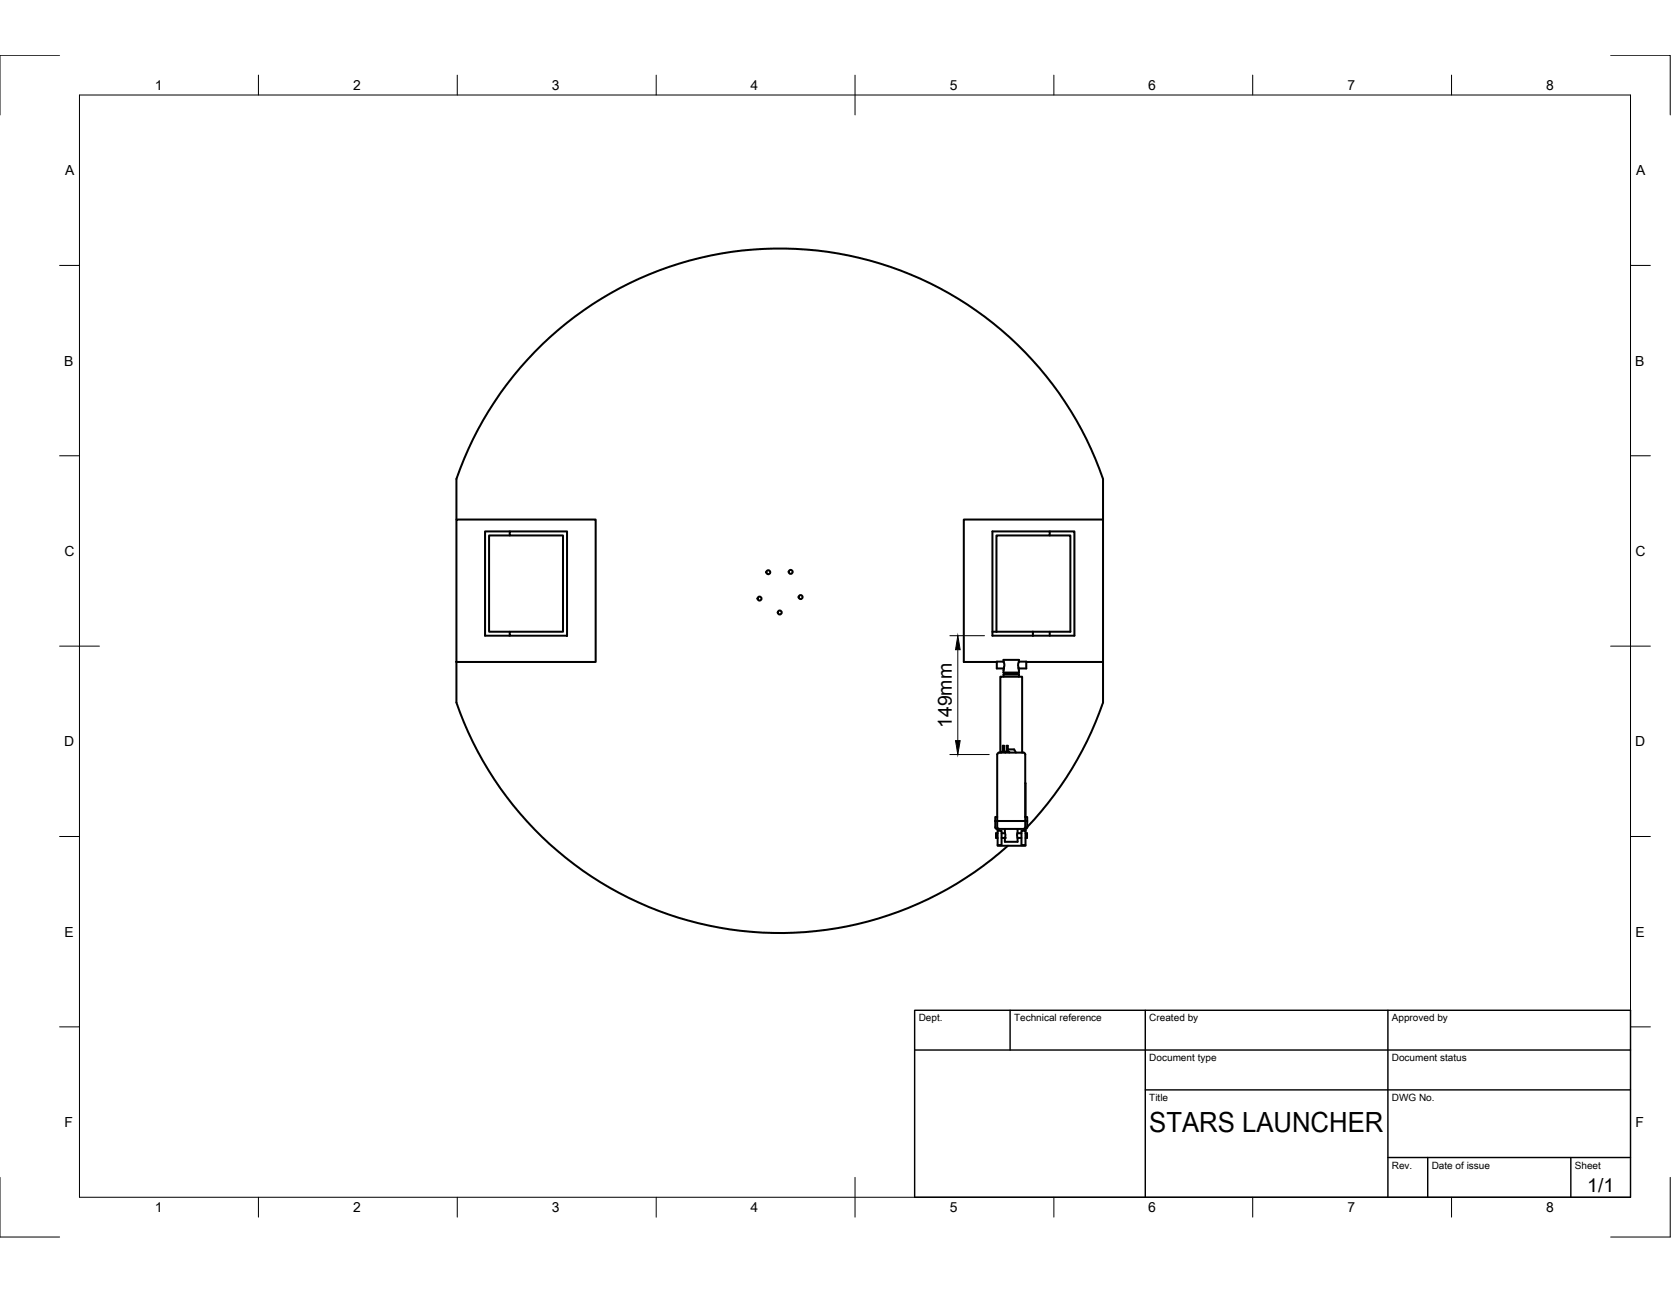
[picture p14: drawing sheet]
<svg xmlns="http://www.w3.org/2000/svg" width="279mm" height="216mm" viewBox="0 0 279 216" stroke-linecap="round" stroke-linejoin="round" font-family="sans-serif">
<defs><g id="words">
<text font-size="4.6" x="192.2" y="189.1">STARS LAUNCHER</text>
<g font-size="3.3">
<text x="159.1" y="121.7" transform="rotate(-90 159.1 121.7)">149mm</text>
<text x="265.4" y="199.1">1/1</text>
</g>
<g font-size="2.3">
<text x="25.9" y="15">1</text>
<text x="59" y="15">2</text>
<text x="92.3" y="15">3</text>
<text x="125.5" y="15">4</text>
<text x="158.8" y="15">5</text>
<text x="192" y="15">6</text>
<text x="225.3" y="15">7</text>
<text x="258.5" y="15">8</text>
<text x="10.9" y="29.3">A</text>
<text x="273.6" y="29.3">A</text>
<text x="10.8" y="61.1">B</text>
<text x="273.4" y="61.1">B</text>
<text x="10.8" y="92.9">C</text>
<text x="273.5" y="92.9">C</text>
<text x="10.8" y="124.7">D</text>
<text x="273.4" y="124.7">D</text>
<text x="10.8" y="156.5">E</text>
<text x="273.5" y="156.5">E</text>
<text x="10.8" y="188.3">F</text>
<text x="273.5" y="188.3">F</text>
<text x="25.9" y="202.6">1</text>
<text x="59" y="202.6">2</text>
<text x="92.3" y="202.6">3</text>
<text x="125.5" y="202.6">4</text>
<text x="158.8" y="202.6">5</text>
<text x="192" y="202.6">6</text>
<text x="225.3" y="202.6">7</text>
<text x="258.5" y="202.6">8</text>
</g>
<g font-size="1.7">
<text x="153.6" y="170.7">Dept.</text>
<text x="169.6" y="170.7">Technical reference</text>
<text x="192.2" y="170.7">Created by</text>
<text x="232.7" y="170.7">Approved by</text>
<text x="192.2" y="177.3">Document type</text>
<text x="232.7" y="177.3">Document status</text>
<text x="192.2" y="184">Title</text>
<text x="232.7" y="184">DWG No.</text>
<text x="232.7" y="195.3">Rev.</text>
<text x="239.4" y="195.3">Date of issue</text>
<text x="263.3" y="195.3">Sheet</text>
</g>
</g></defs>
<g fill="none" stroke="#000" stroke-width=".34">
<path d="M76.3 86.8v-6.8a57.2 57.2 0 0 1 54.1-38.5 57.2 57.2 0 0 1 54 38.5v6.8M76.3 86.8h23.3v23.8h-23.3zM85.2 88.8h9.6v17.4h-9.6v-.6h8.9v-16.1h-8.9zM85.2 89.5h-3.4v16.1h3.4M85.2 88.8h-4.1v17.4h4.1M175.5 89.5h3.5v16.1h-6.3M175.5 88.8h4.1v17.4h-6.9M76.3 110.6v6.8a57.2 57.2 0 0 0 92.2 23.9M165.9 105.6h6.8M166.6 105.6v-16.1h8.9v-.7h-9.6v17.4h6.8M166.7 110.6h-5.5v-23.8h23.2v23.8M167.8 110.6l.1 .5-.1 1.3"/>
<path d="M167.8 110.6v-.3h2.6v.3M167.8 112.4h2.6M167.8 112.7h2.6M167.8 110.6h-1.1v1.1h1.2M167.8 112.4l.2 .1M168 112.5h2.2M168 112.5l-.2 .2v.4M170.2 112.5l.2 .2M170.4 110.6l-.2 .5 .2 1.3M170.4 110.6h1.2v1.1h-1.3M170.4 112.7v.4M170.4 112.4l-.2 .1"/>
<path d="M171.6 110.6h12.8M172.7 105.6v.6M175.5 105.6v.6M184.4 110.6v6.8a57.1 57.1 0 0 1-12.6 20.8M166.4 137.2h5v1.1l-.2 .2M166.4 137.2h.3l.1 1 .2 .3M166.4 137.2v1.1l.2 .2h5l.2-.2v-1.1M166.7 136.5v.7h4.7v-.7M166.7 136.5h-.3v.7M166.8 138.5v2.8h4.7v-.1M166.8 138.8h.7v2.4h-.7M166.8 139.2h-.3v.8h.3"/>
<path d="M167.1 125.8h4M167.1 125.8h-.2l-.1 .3-.1 10.4M167.3 125.8v-12.7h3.6v12.7M167.5 139.2h.5M167.7 125.6v-1h.2v1M168 138.5l.1 1-.1 .5M168.1 125.6h.7v.2M168.1 125.6h-.7v.2M168.1 125.6v.2M168.3 125.6v-1h.2v1M168.5 125.4l.1-.2h1l.3 .6M170.1 139.2h.7"/>
<path d="M170.1 138.5v1v.5M170.8 138.8h.7v2.4h-.7zM171.1 125.8l.3 .1v.2v10.4M171.4 136.5h.4v.7M171.4 130.9l.1 5.6M171.4 137.2h.4M171.5 139.2h.2v.8h-.2M171.5 138.5v.3M167.5 140h.5M168 140v.7h2.1v-.7M170.1 140h.7"/>
<circle cx="128.5" cy="95.6" r=".33"/>
<circle cx="132.2" cy="95.6" r=".33"/>
<circle cx="133.9" cy="99.8" r=".33"/>
<circle cx="127" cy="100" r=".33"/>
<circle cx="130.4" cy="102.4" r=".33"/>
</g>
<circle cx="168" cy="140" r=".17" fill="#000"/>
<g fill="none" stroke="#000" stroke-width=".17">
<path d="M10 9.2h-10v10M13.3 15.9h259.3v184.2h-259.3zM43.2 12.6v3.3M76.5 12.6v3.3M109.7 12.6v3.3M143 12.6v6.6M176.2 12.6v3.3M209.5 12.6v3.3M242.7 12.6v3.3M269.3 9.2h10v10M10 44.4h3.3M272.6 44.4h3.4"/>
<path d="M10 76.2h3.3M272.6 76.2h3.4M10 108h6.6M158.8 106.2h5.8M160.2 108.6v15.2M269.3 108h6.7M10 139.8h3.3M158.8 126.1h6.6M272.6 139.8h3.4M10 171.6h3.3M272.6 171.6h3.4M0 196.7v10h10"/>
<path d="M143 196.7v6.7M279.3 196.7v10h-10M43.2 200.1v3.3M76.5 200.1v3.3M109.7 200.1v3.3M176.2 200.1v3.3M209.5 200.1v3.3M242.7 200.1v3.3"/>
</g>
<path d="M152.9 168.8h119.7v31.3h-119.7zM152.9 175.5h119.7M168.9 168.8v6.7M191.5 168.8v31.3M232.1 168.8v31.3M191.5 182.1h81.1M232.1 193.4h40.5M238.7 193.4v6.7M262.7 193.4v6.7" fill="none" stroke="#000" stroke-width=".24"/>
<path d="M160.2 106.2l.3 2.4h-.7zM159.8 123.8h.7l-.3 2.3z" fill="#000" stroke="#000" stroke-width=".17"/>
<use href="#words"/>
</svg>
